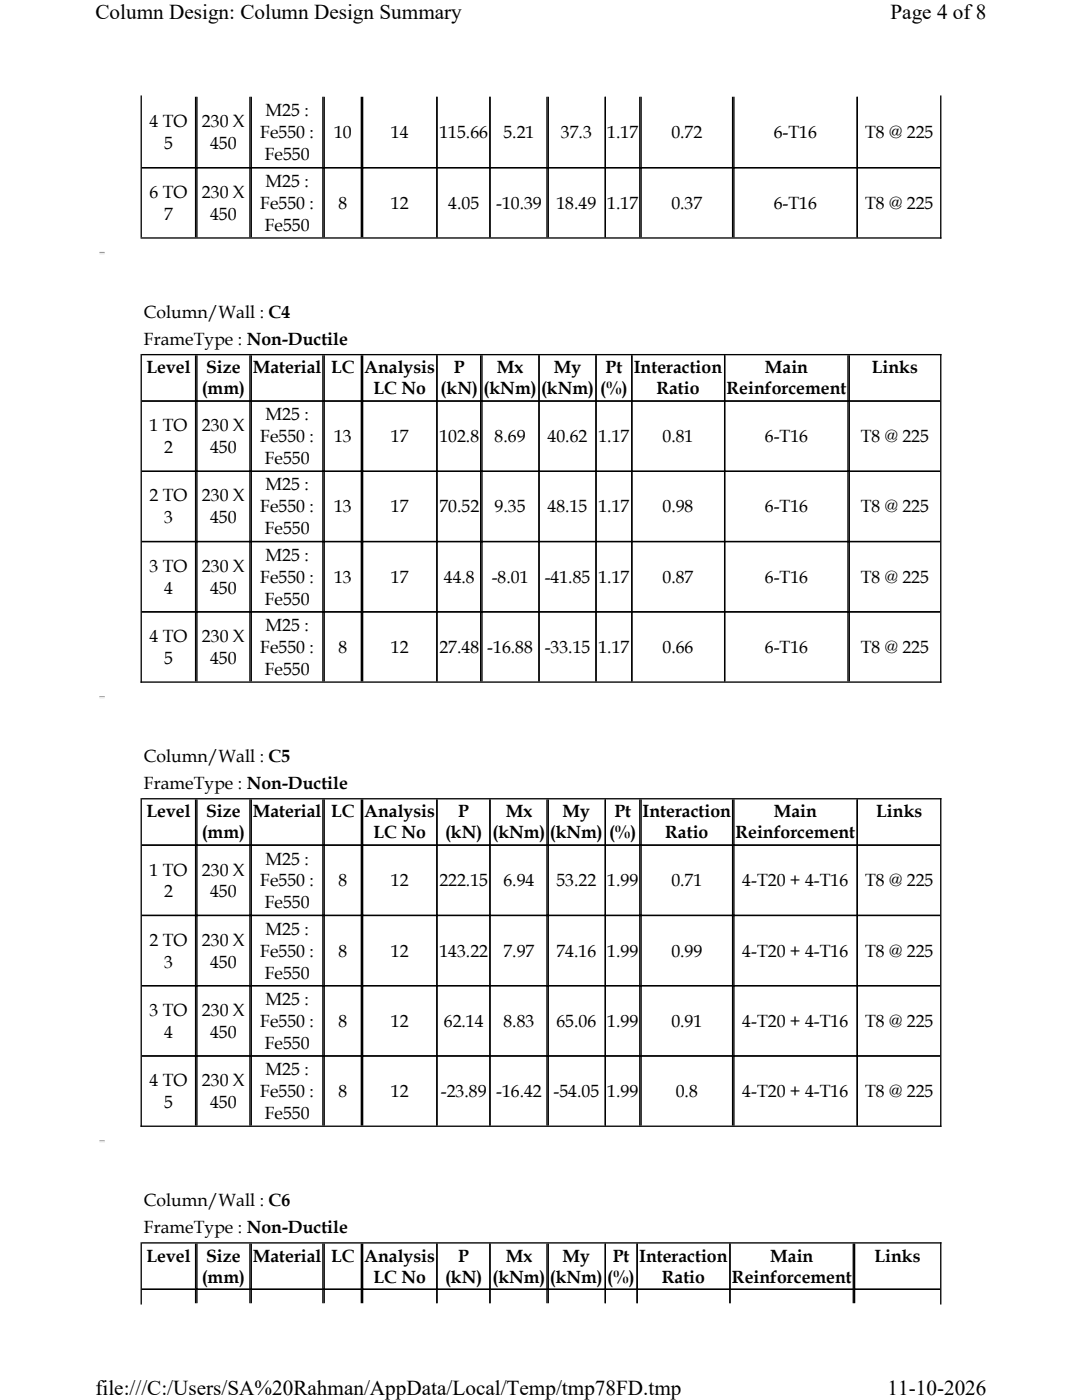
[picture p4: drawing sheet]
<svg xmlns="http://www.w3.org/2000/svg" width="216mm" height="279mm" viewBox="0 0 216 279" stroke-linecap="round" stroke-linejoin="round" font-family="sans-serif">
<defs><g id="words">
<g font-size="4.2">
<text x="19" y="3.8">Column Design: Column Design Summary</text>
<text x="177.7" y="3.8">Page 4 of8</text>
<text x="19" y="278.5">file:///C:/Users/SA%20Rahman/AppData/Local/Temp/tmp78FD.tmp</text>
<text x="177.1" y="278.5">11-10-2026</text>
</g>
<g font-size="3.5">
<text x="53" y="23.2">M25 :</text>
<text x="29.8" y="25.4">4 TO</text>
<text x="32.7" y="29.8">5</text>
<text x="40.3" y="25.4">230 X</text>
<text x="41.9" y="29.8">450</text>
<text x="51.9" y="27.6">Fe550 :</text>
<text x="66.7" y="27.6">10</text>
<text x="78" y="27.6">14</text>
<text x="87.7" y="27.6">115.66</text>
<text x="100.5" y="27.6">5.21</text>
<text x="111.9" y="27.6">37.3</text>
<text x="121.2" y="27.6">1.17</text>
<text x="134" y="27.6">0.72</text>
<text x="154.4" y="27.6">6-T16</text>
<text x="172.6" y="27.6">T8 @ 225</text>
<text x="52.8" y="32">Fe550</text>
<text x="29.8" y="39.4">6 TO</text>
<text x="40.3" y="39.4">230 X</text>
<text x="51.9" y="41.6">Fe550 :</text>
<text x="53" y="37.3">M25 :</text>
<text x="67.5" y="41.6">8</text>
<text x="78" y="41.6">12</text>
<text x="89.4" y="41.6">4.05</text>
<text x="99" y="41.6">-10.39</text>
<text x="111" y="41.6">18.49</text>
<text x="121.2" y="41.6">1.17</text>
<text x="134" y="41.6">0.37</text>
<text x="154.4" y="41.6">6-T16</text>
<text x="172.6" y="41.6">T8 @ 225</text>
<text x="32.7" y="43.8">7</text>
<text x="41.9" y="43.8">450</text>
<text x="52.8" y="46">Fe550</text>
<text x="28.7" y="63.4">Column/Wall : C4</text>
<text x="28.7" y="68.8">FrameType : Non-Ductile</text>
<text x="29.2" y="74.5">Level</text>
<text x="41.1" y="74.5">Size</text>
<text x="50.4" y="74.5">Material</text>
<text x="66.1" y="74.5">LC</text>
<text x="72.7" y="74.5">Analysis</text>
<text x="90.6" y="74.5">P</text>
<text x="99.1" y="74.5">Mx</text>
<text x="110.5" y="74.5">My</text>
<text x="120.8" y="74.5">Pt</text>
<text x="126.5" y="74.5">Interaction</text>
<text x="152.6" y="74.5">Main</text>
<text x="173.9" y="74.5">Links</text>
<text x="40.3" y="78.7">(mm)</text>
<text x="53" y="83.9">M25 :</text>
<text x="74.5" y="78.7">LC No</text>
<text x="87.9" y="78.7">(kN)</text>
<text x="96.5" y="78.7">(kNm)</text>
<text x="108" y="78.7">(kNm)</text>
<text x="119.8" y="78.7">(%)</text>
<text x="131" y="78.7">Ratio</text>
<text x="145" y="78.7">Reinforcement</text>
<text x="29.8" y="86">1 TO</text>
<text x="40.3" y="86">230 X</text>
<text x="51.9" y="88.2">Fe550 :</text>
<text x="66.7" y="88.2">13</text>
<text x="78" y="88.2">17</text>
<text x="87.7" y="88.2">102.8</text>
<text x="98.7" y="88.2">8.69</text>
<text x="109.3" y="88.2">40.62</text>
<text x="119.4" y="88.2">1.17</text>
<text x="132.2" y="88.2">0.81</text>
<text x="152.6" y="88.2">6-T16</text>
<text x="171.7" y="88.2">T8 @ 225</text>
<text x="32.7" y="90.4">2</text>
<text x="41.9" y="90.4">450</text>
<text x="52.8" y="92.6">Fe550</text>
<text x="29.8" y="100.1">2 TO</text>
<text x="40.3" y="100.1">230 X</text>
<text x="53" y="97.9">M25 :</text>
<text x="32.7" y="104.5">3</text>
<text x="41.9" y="104.5">450</text>
<text x="51.9" y="102.3">Fe550 :</text>
<text x="52.8" y="106.6">Fe550</text>
<text x="66.7" y="102.3">13</text>
<text x="78" y="102.3">17</text>
<text x="87.7" y="102.3">70.52</text>
<text x="98.7" y="102.3">9.35</text>
<text x="109.3" y="102.3">48.15</text>
<text x="119.4" y="102.3">1.17</text>
<text x="132.2" y="102.3">0.98</text>
<text x="152.6" y="102.3">6-T16</text>
<text x="171.7" y="102.3">T8 @ 225</text>
<text x="53" y="111.9">M25 :</text>
<text x="29.8" y="114.1">3 TO</text>
<text x="32.7" y="118.5">4</text>
<text x="40.3" y="114.1">230 X</text>
<text x="41.9" y="118.5">450</text>
<text x="51.9" y="116.3">Fe550 :</text>
<text x="66.7" y="116.3">13</text>
<text x="78" y="116.3">17</text>
<text x="88.6" y="116.3">44.8</text>
<text x="98.1" y="116.3">-8.01</text>
<text x="108.7" y="116.3">-41.85</text>
<text x="119.4" y="116.3">1.17</text>
<text x="132.2" y="116.3">0.87</text>
<text x="152.6" y="116.3">6-T16</text>
<text x="171.7" y="116.3">T8 @ 225</text>
<text x="52.8" y="120.7">Fe550</text>
<text x="53" y="125.9">M25 :</text>
<text x="29.8" y="128.1">4 TO</text>
<text x="40.3" y="128.1">230 X</text>
<text x="51.9" y="130.3">Fe550 :</text>
<text x="67.5" y="130.3">8</text>
<text x="78" y="130.3">12</text>
<text x="87.7" y="130.3">27.48</text>
<text x="97.2" y="130.3">-16.88</text>
<text x="108.7" y="130.3">-33.15</text>
<text x="119.4" y="130.3">1.17</text>
<text x="132.2" y="130.3">0.66</text>
<text x="152.6" y="130.3">6-T16</text>
<text x="171.7" y="130.3">T8 @ 225</text>
<text x="32.7" y="132.5">5</text>
<text x="41.9" y="132.5">450</text>
<text x="52.8" y="134.7">Fe550</text>
<text x="28.7" y="152">Column/Wall : C5</text>
<text x="28.7" y="157.5">FrameType : Non-Ductile</text>
<text x="29.2" y="163.1">Level</text>
<text x="40.3" y="167.3">(mm)</text>
<text x="41.1" y="163.1">Size</text>
<text x="50.4" y="163.1">Material</text>
<text x="66.1" y="163.1">LC</text>
<text x="72.7" y="163.1">Analysis</text>
<text x="74.5" y="167.3">LC No</text>
<text x="88.8" y="167.3">(kN)</text>
<text x="91.5" y="163.1">P</text>
<text x="98.3" y="167.3">(kNm)</text>
<text x="100.9" y="163.1">Mx</text>
<text x="109.7" y="167.3">(kNm)</text>
<text x="112.3" y="163.1">My</text>
<text x="121.5" y="167.3">(%)</text>
<text x="122.6" y="163.1">Pt</text>
<text x="128.2" y="163.1">Interaction</text>
<text x="132.7" y="167.3">Ratio</text>
<text x="146.7" y="167.3">Reinforcement</text>
<text x="154.4" y="163.1">Main</text>
<text x="174.8" y="163.1">Links</text>
<text x="53" y="172.5">M25 :</text>
<text x="29.8" y="174.7">1 TO</text>
<text x="32.7" y="179.1">2</text>
<text x="40.3" y="174.7">230 X</text>
<text x="41.9" y="179.1">450</text>
<text x="51.9" y="176.9">Fe550 :</text>
<text x="67.5" y="176.9">8</text>
<text x="78" y="176.9">12</text>
<text x="87.7" y="176.9">222.15</text>
<text x="100.5" y="176.9">6.94</text>
<text x="111" y="176.9">53.22</text>
<text x="121.2" y="176.9">1.99</text>
<text x="134" y="176.9">0.71</text>
<text x="148.1" y="176.9">4-T20 + 4-T16</text>
<text x="172.6" y="176.9">T8 @ 225</text>
<text x="52.8" y="181.3">Fe550</text>
<text x="29.8" y="188.8">2 TO</text>
<text x="40.3" y="188.8">230 X</text>
<text x="51.9" y="190.9">Fe550 :</text>
<text x="53" y="186.6">M25 :</text>
<text x="67.5" y="190.9">8</text>
<text x="78" y="190.9">12</text>
<text x="87.7" y="190.9">143.22</text>
<text x="100.5" y="190.9">7.97</text>
<text x="111" y="190.9">74.16</text>
<text x="121.2" y="190.9">1.99</text>
<text x="134" y="190.9">0.99</text>
<text x="148.1" y="190.9">4-T20 + 4-T16</text>
<text x="172.6" y="190.9">T8 @ 225</text>
<text x="32.7" y="193.1">3</text>
<text x="41.9" y="193.1">450</text>
<text x="52.8" y="195.3">Fe550</text>
<text x="29.8" y="202.8">3 TO</text>
<text x="40.3" y="202.8">230 X</text>
<text x="53" y="200.6">M25 :</text>
<text x="32.7" y="207.2">4</text>
<text x="41.9" y="207.2">450</text>
<text x="51.9" y="205">Fe550 :</text>
<text x="52.8" y="209.4">Fe550</text>
<text x="67.5" y="205">8</text>
<text x="78" y="205">12</text>
<text x="88.6" y="205">62.14</text>
<text x="100.5" y="205">8.83</text>
<text x="111" y="205">65.06</text>
<text x="121.2" y="205">1.99</text>
<text x="134" y="205">0.91</text>
<text x="148.1" y="205">4-T20 + 4-T16</text>
<text x="172.6" y="205">T8 @ 225</text>
<text x="53" y="214.6">M25 :</text>
<text x="29.8" y="216.8">4 TO</text>
<text x="32.7" y="221.2">5</text>
<text x="40.3" y="216.8">230 X</text>
<text x="41.9" y="221.2">450</text>
<text x="51.9" y="219">Fe550 :</text>
<text x="67.5" y="219">8</text>
<text x="78" y="219">12</text>
<text x="88" y="219">-23.89</text>
<text x="99" y="219">-16.42</text>
<text x="110.5" y="219">-54.05</text>
<text x="121.2" y="219">1.99</text>
<text x="134.8" y="219">0.8</text>
<text x="148.1" y="219">4-T20 + 4-T16</text>
<text x="172.6" y="219">T8 @ 225</text>
<text x="52.8" y="223.4">Fe550</text>
<text x="28.7" y="240.7">Column/Wall : C6</text>
<text x="28.7" y="246.2">FrameType : Non-Ductile</text>
<text x="29.2" y="251.8">Level</text>
<text x="41.1" y="251.8">Size</text>
<text x="50.4" y="251.8">Material</text>
<text x="66.1" y="251.8">LC</text>
<text x="72.7" y="251.8">Analysis</text>
<text x="91.5" y="251.8">P</text>
<text x="100.9" y="251.8">Mx</text>
<text x="112.3" y="251.8">My</text>
<text x="122.3" y="251.8">Pt</text>
<text x="127.5" y="251.8">Interaction</text>
<text x="153.7" y="251.8">Main</text>
<text x="174.5" y="251.8">Links</text>
<text x="40.3" y="256">(mm)</text>
<text x="74.5" y="256">LC No</text>
<text x="88.8" y="256">(kN)</text>
<text x="98.3" y="256">(kNm)</text>
<text x="109.7" y="256">(kNm)</text>
<text x="121.2" y="256">(%)</text>
<text x="132" y="256">Ratio</text>
<text x="146.1" y="256">Reinforcement</text>
</g>
</g></defs>
<g fill="none" stroke="#000" stroke-width=".26">
<path d="M28.2 19v28.4M39 19.3v28.1M39.3 19.3v28.1M49.9 19.3v28.1M50.1 19.3v28.1M64.4 19.3v28.1M64.7 19.3v28.1M72.1 19.3v28.1M72.4 19.3v28.1M87.2 19.3v28.1M97.8 19.3v28.1M109.1 19.3v28.1"/>
<path d="M109.4 19.3v28.1M120.8 19.3v28.1M127.7 19.3v28.1M127.9 19.3v28.1M146.2 19.3v28.1M146.4 19.3v28.1M171.1 19.3v28.1M187.7 19v28.6M28.3 33.5h159.3M28 47.5h159.9M28.2 70.6v65.7M28.3 70.8h159.6"/>
<path d="M39 70.9v65.1M39.3 70.9v65.1M49.9 70.9v65.1M50.1 70.9v65.1M64.4 70.9v65.1M64.7 70.9v65.1M72.1 70.9v65.1M72.4 70.9v65.1M87.2 70.9v65.1M95.9 70.9v65.1M96.2 70.9v65.1M107.6 70.9v65.1"/>
<path d="M118.9 70.9v65.1M126.1 70.9v65.1M144.6 70.9v65.1M169.2 70.9v65.1M169.5 70.9v65.1M187.7 70.6v65.7M28.3 80h159.3M28.3 94.1h159.3M28.3 108.1h159.3M28 136.1h159.9M28.3 122.1h159.3M28.2 159.3v65.6"/>
<path d="M28.3 159.4h159.6M39 159.5v65.1M39.3 159.5v65.1M49.9 159.5v65.1M50.1 159.5v65.1M64.4 159.5v65.1M64.7 159.5v65.1M72.1 159.5v65.1M72.4 159.5v65.1M87.2 159.5v65.1M97.8 159.5v65.1M109.1 159.5v65.1"/>
<path d="M109.4 159.5v65.1M120.8 159.5v65.1M127.7 159.5v65.1M127.9 159.5v65.1M146.2 159.5v65.1M146.4 159.5v65.1M171.1 159.5v65.1M187.7 159.3v65.6M28.3 168.7h159.3M28.3 182.7h159.3M28.3 196.7h159.3M28.3 210.7h159.3"/>
<path d="M28 224.8h159.9M28.2 247.9v12.4M28.3 248h159.6M28.3 257.3h159.3M39 248.2v11.9M39.3 248.2v11.9M49.9 248.2v11.9M50.1 248.2v11.9M64.4 248.2v11.9M64.7 248.2v11.9M72.1 248.2v11.9M72.4 248.2v11.9"/>
<path d="M87.2 248.2v11.9M97.8 248.2v11.9M109.1 248.2v11.9M109.4 248.2v11.9M120.8 248.2v11.9M127.1 248.2v11.9M145.7 248.2v11.9M170.3 248.2v11.9M170.5 248.2v11.9M187.7 247.9v12.4"/>
</g>
<path d="M19.8 50.4h1.1M19.8 139h1.1M19.8 227.7h1.1" fill="none" stroke="#a0a0a0" stroke-width=".26"/>
<path d="M19.8 50.7h1.1M19.8 139.3h1.1M19.8 227.9h1.1" fill="none" stroke="#f0f0f0" stroke-width=".26"/>
<g fill="#fff">
<path d="M19 0h177.8v4.7h-177.8z" fill-rule="evenodd"/>
<path d="M19 274.7h177.8v4.7h-177.8z" fill-rule="evenodd"/>
</g>
<use href="#words"/>
</svg>
